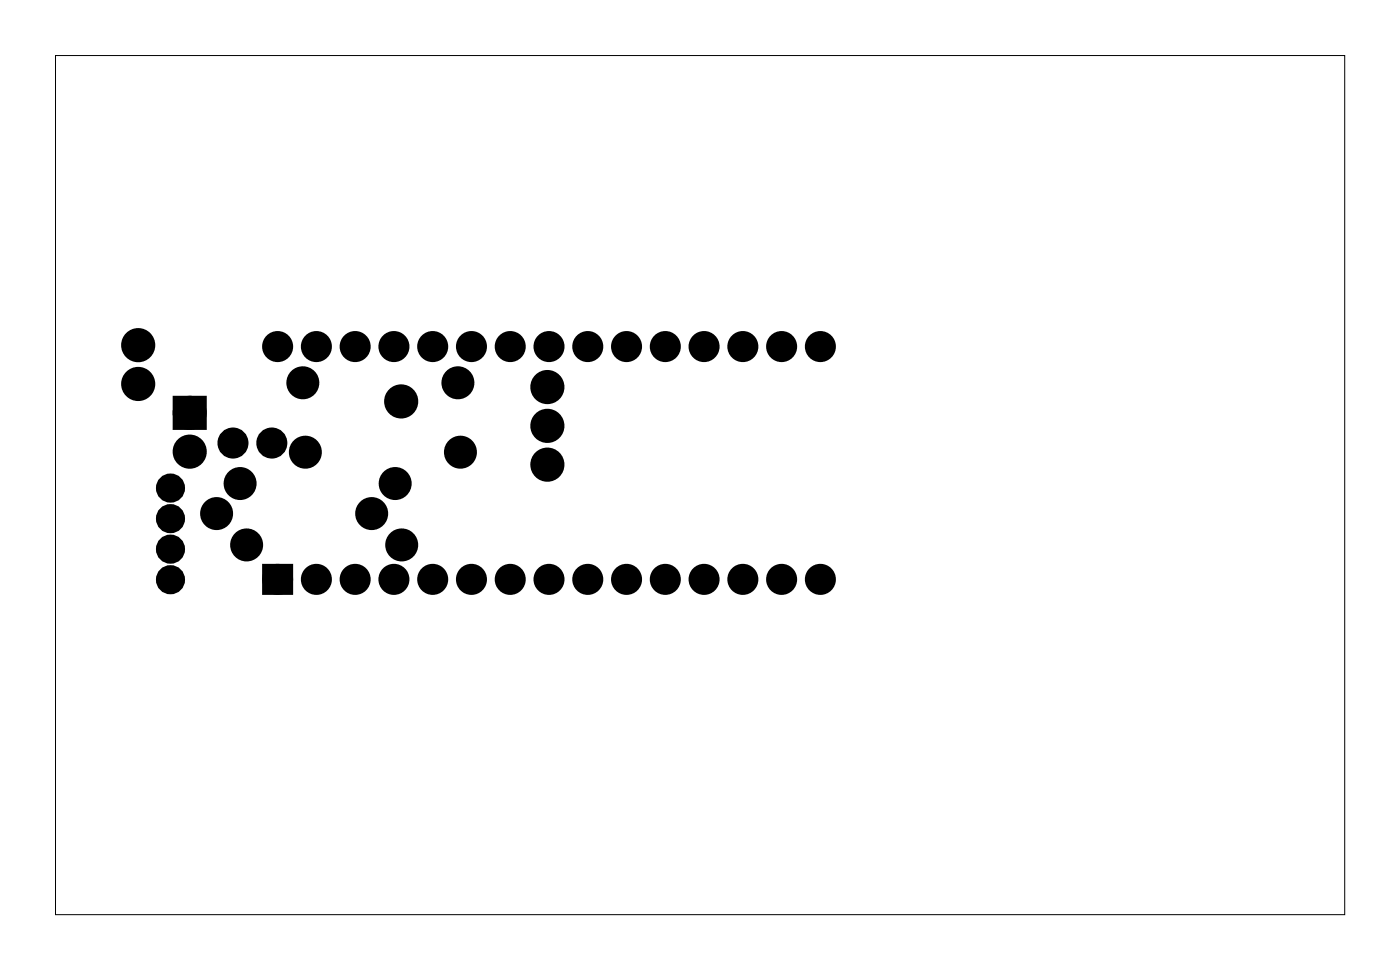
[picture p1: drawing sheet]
<svg xmlns="http://www.w3.org/2000/svg" width="92mm" height="63mm" viewBox="0 0 92 63" stroke-linecap="round" stroke-linejoin="round" font-family="sans-serif">
<path d="M3.6 3.6h84.5v56.3h-84.5z" fill="none" stroke="#000" stroke-width=".07"/>
<path d="M11.7 26.3h1.5v1.5h-1.5zM17.5 37.3h1.4v1.3h-1.4z" fill="#000"/>
<g fill="none" stroke="#000" stroke-width=".76" stroke-linecap="butt">
<path d="M11.7 26.3h1.5v1.5h-1.5z"/>
<circle cx="9.1" cy="25.1" r=".74"/>
<circle cx="9.1" cy="22.6" r=".74"/>
<circle cx="11.2" cy="32" r=".57"/>
<circle cx="11.2" cy="38" r=".57"/>
<circle cx="11.2" cy="35.9" r=".57"/>
<circle cx="11.2" cy="34" r=".57"/>
<circle cx="12.4" cy="29.6" r=".74"/>
<circle cx="12.4" cy="27" r=".74"/>
<circle cx="14.2" cy="33.6" r=".7"/>
<circle cx="15.3" cy="29" r=".64"/>
<circle cx="15.7" cy="31.7" r=".7"/>
<circle cx="16.2" cy="35.7" r=".7"/>
<circle cx="17.8" cy="29" r=".64"/>
<circle cx="19.8" cy="25.1" r=".7"/>
<circle cx="20" cy="29.6" r=".7"/>
<circle cx="24.4" cy="33.6" r=".7"/>
<circle cx="25.9" cy="31.7" r=".7"/>
<circle cx="26.3" cy="26.3" r=".74"/>
<circle cx="26.3" cy="35.7" r=".7"/>
<circle cx="30" cy="25.1" r=".7"/>
<circle cx="30.2" cy="29.6" r=".7"/>
<circle cx="35.9" cy="27.9" r=".74"/>
<circle cx="35.9" cy="25.3" r=".74"/>
<circle cx="35.9" cy="30.4" r=".74"/>
</g>
<g fill="#000">
<circle cx="9.1" cy="25.1" r=".74"/>
<circle cx="9.1" cy="22.6" r=".74"/>
<circle cx="11.2" cy="38" r=".57"/>
<circle cx="11.2" cy="35.9" r=".57"/>
<circle cx="11.2" cy="32" r=".57"/>
<circle cx="11.2" cy="34" r=".57"/>
<circle cx="12.4" cy="27" r=".74"/>
<circle cx="12.4" cy="29.6" r=".74"/>
<circle cx="14.2" cy="33.6" r=".7"/>
<circle cx="15.3" cy="29" r=".64"/>
<circle cx="15.7" cy="31.7" r=".7"/>
<circle cx="16.2" cy="35.7" r=".7"/>
<circle cx="17.8" cy="29" r=".64"/>
<circle cx="18.2" cy="22.7" r=".67"/>
<circle cx="18.2" cy="37.9" r=".67"/>
<circle cx="19.8" cy="25.1" r=".7"/>
<circle cx="20" cy="29.6" r=".7"/>
<circle cx="20.7" cy="22.7" r=".67"/>
<circle cx="20.7" cy="37.9" r=".67"/>
<circle cx="23.3" cy="22.7" r=".67"/>
<circle cx="23.3" cy="37.9" r=".67"/>
<circle cx="24.4" cy="33.6" r=".7"/>
<circle cx="25.8" cy="22.7" r=".67"/>
<circle cx="25.8" cy="37.9" r=".67"/>
<circle cx="25.9" cy="31.7" r=".7"/>
<circle cx="26.3" cy="26.3" r=".74"/>
<circle cx="26.3" cy="35.7" r=".7"/>
<circle cx="28.3" cy="22.7" r=".67"/>
<circle cx="28.3" cy="37.9" r=".67"/>
<circle cx="30" cy="25.1" r=".7"/>
<circle cx="30.2" cy="29.6" r=".7"/>
<circle cx="30.9" cy="22.7" r=".67"/>
<circle cx="30.9" cy="37.9" r=".67"/>
<circle cx="33.4" cy="22.7" r=".67"/>
<circle cx="33.4" cy="37.9" r=".67"/>
<circle cx="35.9" cy="27.9" r=".74"/>
<circle cx="35.9" cy="25.3" r=".74"/>
<circle cx="35.9" cy="30.4" r=".74"/>
<circle cx="36" cy="22.7" r=".67"/>
<circle cx="36" cy="37.9" r=".67"/>
<circle cx="38.5" cy="22.7" r=".67"/>
<circle cx="38.5" cy="37.9" r=".67"/>
<circle cx="41" cy="22.7" r=".67"/>
<circle cx="41" cy="37.9" r=".67"/>
<circle cx="43.6" cy="22.7" r=".67"/>
<circle cx="43.6" cy="37.9" r=".67"/>
<circle cx="46.1" cy="22.7" r=".67"/>
<circle cx="46.1" cy="37.9" r=".67"/>
<circle cx="48.7" cy="22.7" r=".67"/>
<circle cx="48.7" cy="37.9" r=".67"/>
<circle cx="51.2" cy="22.7" r=".67"/>
<circle cx="51.2" cy="37.9" r=".67"/>
<circle cx="53.7" cy="22.7" r=".67"/>
<circle cx="53.7" cy="37.9" r=".67"/>
</g>
<g fill="none" stroke="#000" stroke-width=".69" stroke-linecap="butt">
<path d="M17.5 37.3h1.4v1.3h-1.4z"/>
<circle cx="18.2" cy="37.9" r=".67"/>
<circle cx="18.2" cy="22.7" r=".67"/>
<circle cx="20.7" cy="37.9" r=".67"/>
<circle cx="20.7" cy="22.7" r=".67"/>
<circle cx="23.3" cy="37.9" r=".67"/>
<circle cx="23.3" cy="22.7" r=".67"/>
<circle cx="25.8" cy="37.9" r=".67"/>
<circle cx="25.8" cy="22.7" r=".67"/>
<circle cx="28.3" cy="37.9" r=".67"/>
<circle cx="28.3" cy="22.7" r=".67"/>
<circle cx="30.9" cy="37.9" r=".67"/>
<circle cx="30.9" cy="22.7" r=".67"/>
<circle cx="33.4" cy="37.9" r=".67"/>
<circle cx="33.4" cy="22.7" r=".67"/>
<circle cx="36" cy="37.9" r=".67"/>
<circle cx="36" cy="22.7" r=".67"/>
<circle cx="38.5" cy="37.9" r=".67"/>
<circle cx="38.5" cy="22.7" r=".67"/>
<circle cx="41" cy="37.9" r=".67"/>
<circle cx="41" cy="22.7" r=".67"/>
<circle cx="43.6" cy="37.9" r=".67"/>
<circle cx="43.6" cy="22.7" r=".67"/>
<circle cx="46.1" cy="37.9" r=".67"/>
<circle cx="46.1" cy="22.7" r=".67"/>
<circle cx="48.7" cy="37.9" r=".67"/>
<circle cx="48.7" cy="22.7" r=".67"/>
<circle cx="51.2" cy="37.9" r=".67"/>
<circle cx="51.2" cy="22.7" r=".67"/>
<circle cx="53.7" cy="37.9" r=".67"/>
<circle cx="53.7" cy="22.7" r=".67"/>
</g>
</svg>
